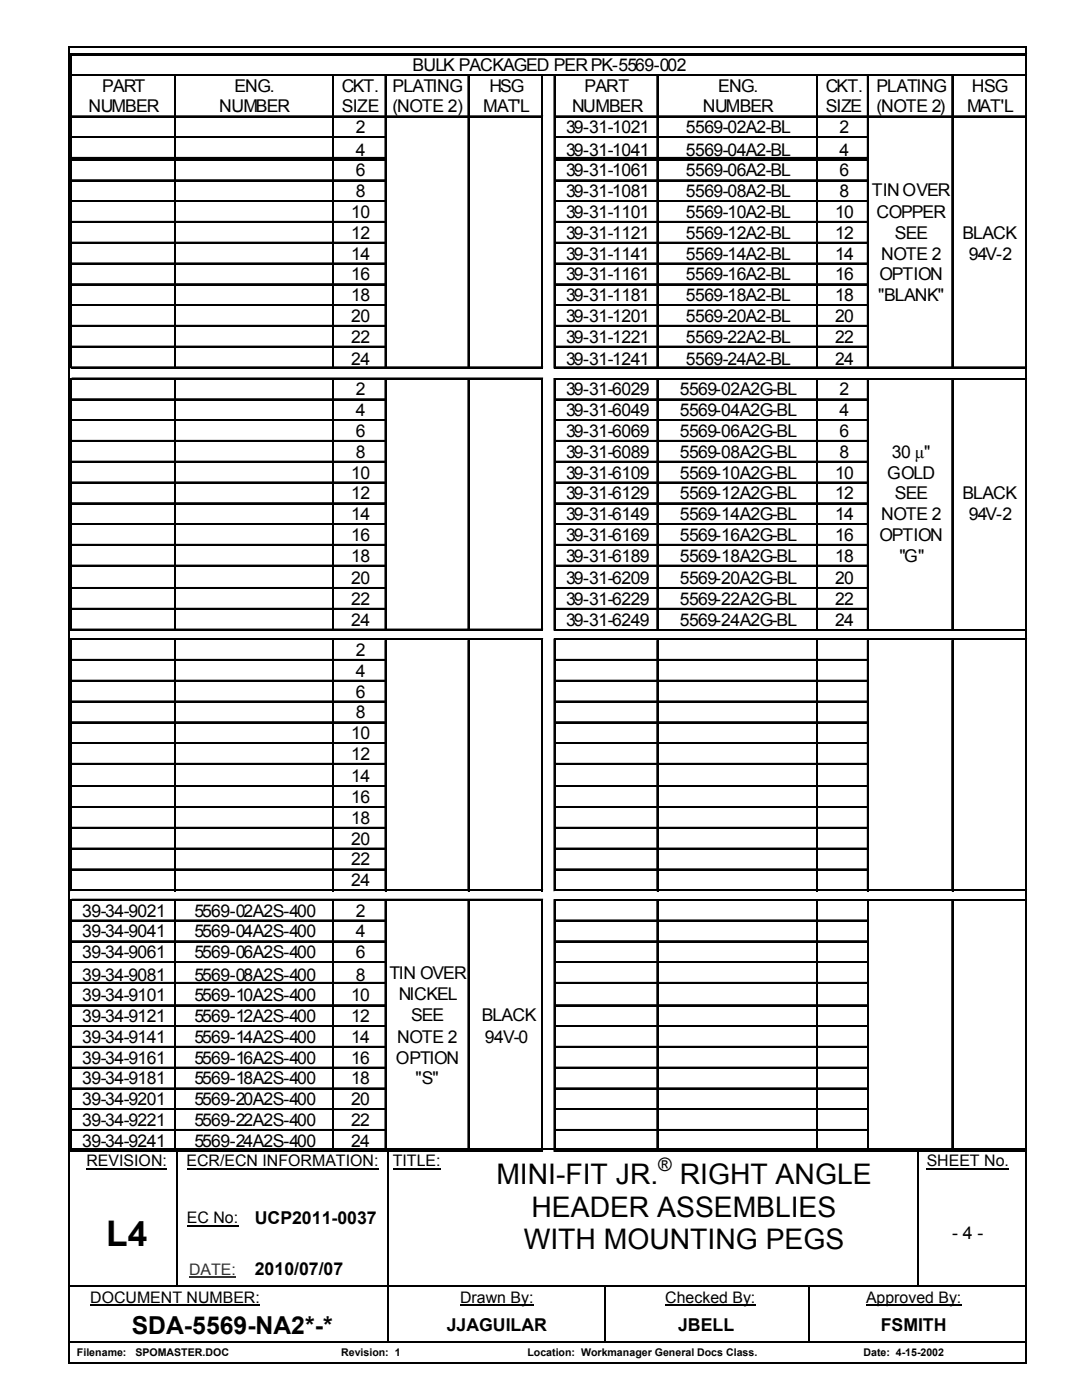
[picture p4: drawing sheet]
<svg xmlns="http://www.w3.org/2000/svg" width="216mm" height="279mm" viewBox="0 0 216 279" stroke-linecap="round" stroke-linejoin="round" font-family="sans-serif">
<defs><g id="words">
<text font-size="7" x="21.2" y="248.6">L4</text>
<g font-size="5.7">
<text x="99" y="236.3">MINI-FIT JR.</text>
<text x="135.6" y="236.3">RIGHT ANGLE</text>
<text x="106" y="242.8">HEADER ASSEMBLIES</text>
<text x="104.5" y="249.3">WITH MOUNTING PEGS</text>
</g>
<text font-size="4.9" x="26.3" y="266.2">SDA-5569-NA2*-*</text>
<text font-size="3.7" x="131.4" y="233.7">®</text>
<g font-size="3.5">
<text x="82.3" y="14.1">BULK PACKAGED PER PK-5569-002</text>
<text x="17.7" y="22.4">NUMBER</text>
<text x="20.4" y="18.3">PART</text>
<text x="43.7" y="22.4">NUMBER</text>
<text x="46.8" y="18.3">ENG.</text>
<text x="68.2" y="18.3">CKT.</text>
<text x="68.2" y="22.4">SIZE</text>
<text x="78.3" y="18.3">PLATING</text>
<text x="78.3" y="22.4">(NOTE 2)</text>
<text x="96.4" y="22.4">MAT'L</text>
<text x="97.6" y="18.3">HSG</text>
<text x="114.2" y="22.4">NUMBER</text>
<text x="116.6" y="18.3">PART</text>
<text x="140.3" y="22.4">NUMBER</text>
<text x="143.3" y="18.3">ENG.</text>
<text x="164.8" y="18.3">CKT.</text>
<text x="164.8" y="22.4">SIZE</text>
<text x="174.9" y="18.3">PLATING</text>
<text x="174.9" y="22.4">(NOTE 2)</text>
<text x="193" y="22.4">MAT'L</text>
<text x="193.9" y="18.3">HSG</text>
<text x="71" y="26.6">2</text>
<text x="113" y="26.6">39-31-1021</text>
<text x="136.9" y="26.6">5569-02A2-BL</text>
<text x="167.5" y="26.6">2</text>
<text x="71" y="31.1">4</text>
<text x="71" y="35.2">6</text>
<text x="113" y="31.1">39-31-1041</text>
<text x="113" y="35.2">39-31-1061</text>
<text x="136.9" y="31.1">5569-04A2-BL</text>
<text x="136.9" y="35.2">5569-06A2-BL</text>
<text x="167.5" y="31.1">4</text>
<text x="167.5" y="35.2">6</text>
<text x="71" y="39.3">8</text>
<text x="113" y="39.3">39-31-1081</text>
<text x="136.9" y="39.3">5569-08A2-BL</text>
<text x="167.5" y="39.3">8</text>
<text x="174" y="39">TIN OVER</text>
<text x="70.1" y="43.5">10</text>
<text x="70.1" y="47.6">12</text>
<text x="113" y="43.5">39-31-1101</text>
<text x="113" y="47.6">39-31-1121</text>
<text x="136.9" y="43.5">5569-10A2-BL</text>
<text x="136.9" y="47.6">5569-12A2-BL</text>
<text x="166.6" y="43.5">10</text>
<text x="166.6" y="47.6">12</text>
<text x="174.9" y="43.5">COPPER</text>
<text x="178.6" y="47.6">SEE</text>
<text x="192.1" y="47.6">BLACK</text>
<text x="70.1" y="51.8">14</text>
<text x="113" y="51.8">39-31-1141</text>
<text x="136.9" y="51.8">5569-14A2-BL</text>
<text x="166.6" y="51.8">14</text>
<text x="175.8" y="51.8">NOTE 2</text>
<text x="193.3" y="51.8">94V-2</text>
<text x="70.1" y="55.9">16</text>
<text x="113" y="55.9">39-31-1161</text>
<text x="136.9" y="55.9">5569-16A2-BL</text>
<text x="166.6" y="55.9">16</text>
<text x="175.5" y="55.9">OPTION</text>
<text x="70.1" y="60.1">18</text>
<text x="70.1" y="64.2">20</text>
<text x="113" y="60.1">39-31-1181</text>
<text x="113" y="64.2">39-31-1201</text>
<text x="136.9" y="60.1">5569-18A2-BL</text>
<text x="136.9" y="64.2">5569-20A2-BL</text>
<text x="166.6" y="60.1">18</text>
<text x="166.6" y="64.2">20</text>
<text x="175.2" y="60.1">&quot;BLANK&quot;</text>
<text x="70.1" y="68.4">22</text>
<text x="113" y="68.4">39-31-1221</text>
<text x="136.9" y="68.4">5569-22A2-BL</text>
<text x="166.6" y="68.4">22</text>
<text x="70.1" y="72.9">24</text>
<text x="113" y="72.9">39-31-1241</text>
<text x="136.9" y="72.9">5569-24A2-BL</text>
<text x="166.6" y="72.9">24</text>
<text x="71" y="78.9">2</text>
<text x="71" y="83.1">4</text>
<text x="113" y="78.9">39-31-6029</text>
<text x="113" y="83.1">39-31-6049</text>
<text x="135.7" y="78.9">5569-02A2G-BL</text>
<text x="135.7" y="83.1">5569-04A2G-BL</text>
<text x="167.5" y="78.9">2</text>
<text x="167.5" y="83.1">4</text>
<text x="71" y="87.2">6</text>
<text x="113" y="87.2">39-31-6069</text>
<text x="135.7" y="87.2">5569-06A2G-BL</text>
<text x="167.5" y="87.2">6</text>
<text x="70.1" y="95.5">10</text>
<text x="71" y="91.4">8</text>
<text x="113" y="95.5">39-31-6109</text>
<text x="113" y="91.4">39-31-6089</text>
<text x="135.7" y="95.5">5569-10A2G-BL</text>
<text x="135.7" y="91.4">5569-08A2G-BL</text>
<text x="166.6" y="95.5">10</text>
<text x="167.5" y="91.4">8</text>
<text x="177" y="95.5">GOLD</text>
<text x="178" y="91.4">30 µ&quot;</text>
<text x="70.1" y="99.7">12</text>
<text x="113" y="99.7">39-31-6129</text>
<text x="135.7" y="99.7">5569-12A2G-BL</text>
<text x="166.6" y="99.7">12</text>
<text x="178.6" y="99.7">SEE</text>
<text x="192.1" y="99.7">BLACK</text>
<text x="70.1" y="103.8">14</text>
<text x="70.1" y="107.9">16</text>
<text x="113" y="103.8">39-31-6149</text>
<text x="113" y="107.9">39-31-6169</text>
<text x="135.7" y="103.8">5569-14A2G-BL</text>
<text x="135.7" y="107.9">5569-16A2G-BL</text>
<text x="166.6" y="103.8">14</text>
<text x="166.6" y="107.9">16</text>
<text x="175.5" y="107.9">OPTION</text>
<text x="175.8" y="103.8">NOTE 2</text>
<text x="193.3" y="103.8">94V-2</text>
<text x="70.1" y="112.1">18</text>
<text x="113" y="112.1">39-31-6189</text>
<text x="135.7" y="112.1">5569-18A2G-BL</text>
<text x="166.6" y="112.1">18</text>
<text x="179.5" y="112.1">&quot;G&quot;</text>
<text x="70.1" y="116.6">20</text>
<text x="113" y="116.6">39-31-6209</text>
<text x="135.7" y="116.6">5569-20A2G-BL</text>
<text x="166.6" y="116.6">20</text>
<text x="70.1" y="120.7">22</text>
<text x="70.1" y="124.9">24</text>
<text x="113" y="120.7">39-31-6229</text>
<text x="113" y="124.9">39-31-6249</text>
<text x="135.7" y="120.7">5569-22A2G-BL</text>
<text x="135.7" y="124.9">5569-24A2G-BL</text>
<text x="166.6" y="120.7">22</text>
<text x="166.6" y="124.9">24</text>
<text x="71" y="130.9">2</text>
<text x="71" y="135.1">4</text>
<text x="71" y="139.2">6</text>
<text x="71" y="143.4">8</text>
<text x="70.1" y="147.5">10</text>
<text x="70.1" y="151.7">12</text>
<text x="70.1" y="156.1">14</text>
<text x="70.1" y="160.3">16</text>
<text x="70.1" y="164.4">18</text>
<text x="70.1" y="168.6">20</text>
<text x="70.1" y="172.7">22</text>
<text x="70.1" y="176.9">24</text>
<text x="16.4" y="182.9">39-34-9021</text>
<text x="38.8" y="182.9">5569-02A2S-400</text>
<text x="71" y="182.9">2</text>
<text x="16.4" y="187.1">39-34-9041</text>
<text x="16.4" y="191.2">39-34-9061</text>
<text x="38.8" y="187.1">5569-04A2S-400</text>
<text x="38.8" y="191.2">5569-06A2S-400</text>
<text x="71" y="187.1">4</text>
<text x="71" y="191.2">6</text>
<text x="16.4" y="195.7">39-34-9081</text>
<text x="38.8" y="195.7">5569-08A2S-400</text>
<text x="71" y="195.7">8</text>
<text x="77.7" y="195.4">TIN OVER</text>
<text x="16.4" y="199.8">39-34-9101</text>
<text x="16.4" y="204">39-34-9121</text>
<text x="38.8" y="199.8">5569-10A2S-400</text>
<text x="38.8" y="204">5569-12A2S-400</text>
<text x="70.1" y="199.8">10</text>
<text x="70.1" y="204">12</text>
<text x="79.6" y="199.5">NICKEL</text>
<text x="82" y="203.7">SEE</text>
<text x="96.1" y="203.7">BLACK</text>
<text x="16.4" y="208.1">39-34-9141</text>
<text x="38.8" y="208.1">5569-14A2S-400</text>
<text x="70.1" y="208.1">14</text>
<text x="79.3" y="208.1">NOTE 2</text>
<text x="96.7" y="208.1">94V-0</text>
<text x="16.4" y="212.3">39-34-9161</text>
<text x="38.8" y="212.3">5569-16A2S-400</text>
<text x="70.1" y="212.3">16</text>
<text x="79" y="212.3">OPTION</text>
<text x="16.4" y="216.4">39-34-9181</text>
<text x="16.4" y="220.6">39-34-9201</text>
<text x="38.8" y="216.4">5569-18A2S-400</text>
<text x="38.8" y="220.6">5569-20A2S-400</text>
<text x="70.1" y="216.4">18</text>
<text x="70.1" y="220.6">20</text>
<text x="82.9" y="216.4">&quot;S&quot;</text>
<text x="16.4" y="224.7">39-34-9221</text>
<text x="38.8" y="224.7">5569-22A2S-400</text>
<text x="70.1" y="224.7">22</text>
<text x="16.4" y="228.9">39-34-9241</text>
<text x="38.8" y="228.9">5569-24A2S-400</text>
<text x="70.1" y="228.9">24</text>
<text x="50.8" y="244.3">UCP2011-0037</text>
<text x="190" y="247.3">- 4 -</text>
<text x="50.8" y="254.5">2010/07/07</text>
<text x="89.1" y="265.5">JJAGUILAR</text>
<text x="135.3" y="265.5">JBELL</text>
<text x="175.7" y="265.5">FSMITH</text>
</g>
<g font-size="3.2">
<text x="17.3" y="232.8">REVISION:</text>
<text x="37.2" y="232.8">ECR/ECN INFORMATION:</text>
<text x="78.4" y="232.8">TITLE:</text>
<text x="184.9" y="232.8">SHEET No.</text>
<text x="37.3" y="244.2">EC No:</text>
<text x="18" y="260">DOCUMENT NUMBER:</text>
<text x="91.8" y="260">Drawn By:</text>
<text x="132.8" y="260">Checked By:</text>
<text x="172.8" y="260">Approved By:</text>
</g>
<text font-size="3.2" fill="#333" x="37.7" y="254.4">DATE:</text>
<g font-size="2.1">
<text x="15.3" y="270.5">Filename:</text>
<text x="27" y="270.5">SPOMASTER.DOC</text>
<text x="68.1" y="270.5">Revision: 1</text>
<text x="105.2" y="270.5">Location: Workmanager General Docs Class.</text>
<text x="172.3" y="270.5">Date: 4-15-2002</text>
</g>
</g></defs>
<g fill="#000">
<path d="M13.6 9.3h.4v.3h-.4zM14 10.7h.3v.4h-.3zM204.3 10.7h.3v.4h-.3zM204.5 9.3h.3v.3h-.3zM14.3 31.4h62.8v.6h-62.8zM110.8 31.4h62.6v.6h-62.6zM35.1 229.6h.3v.2h-.3zM35.1 229.2h.4v.4h-.4zM35.1 236.1h.3v.9h-.3zM77.4 229.6h.2v.2h-.2zM77.4 229.2h.3v.4h-.3zM77.4 236.1h.2v.9h-.2z"/>
<path d="M89.7 229.2h.3v.4h-.3zM183 229.6h.3v.2h-.3zM183 229.2h.4v.4h-.4zM183 236.1h.3v.9h-.3zM203.2 229.2h.4v.4h-.4zM203.6 229.2h.9v.4h-.9zM35.1 249.6h.3v.9h-.3zM35.1 256.5h.3v.3h-.3zM49.4 256.5h.3v.3h-.3zM77.4 249.6h.2v.9h-.2zM77.4 256.5h.2v.5h-.2zM89.7 256.5h.2v.3h-.2z"/>
<path d="M120.7 256.8h.2v.2h-.2zM120.7 256.5h.2v.3h-.2zM161.3 256.8h.2v.2h-.2zM161.3 256.5h.2v.3h-.2zM183 249.6h.3v.9h-.3zM183 256.5h.3v.3h-.3zM13.6 271.8h.4v.3h-.4zM77.3 260.9h.4v.7h-.4zM77.3 267.7h.4v.4h-.4zM120.6 260.9h.4v.7h-.4zM120.6 267.7h.4v.4h-.4zM161.3 260.9h.2v.7h-.2z"/>
<path d="M161.3 267.7h.3v.4h-.3zM203 267.7h.3v.4h-.3zM203.2 267.7h.4v.4h-.4zM203.6 267.7h.9v.4h-.9zM204.5 271.8h.3v.3h-.3z"/>
</g>
<g fill="none" stroke="#000" stroke-width=".34">
<path d="M13.8 9.6v262.2M14 9.4h190.5M14.3 10.9h190.2M204.6 9.6v262.2M14 229.4h21.1M35.5 229.4h41.9M77.7 229.4h12M90 229.4h93M183.4 229.4h19.8M14 267.9h63.3M14 271.9h190.5M77.5 261.6v6.1"/>
<path d="M77.7 267.9h42.9M120.8 261.6v6.1M121 267.9h40.3M161.6 267.9h41.4"/>
</g>
<path d="M17.3 233.2h16M37.2 233.2h38.3M78.4 233.2h9.5M184.9 233.2h16.4M37.3 244.6h10.2M18 260.4h33.9M91.8 260.4h14.6M132.8 260.4h17.9M172.8 260.4h19" fill="none" stroke="#000" stroke-width=".23"/>
<g fill="none" stroke="#000" stroke-width=".25">
<path d="M35.3 229.8v6.3M35.3 237v12.6M77.5 229.8v6.3M77.5 237v12.6M183.2 229.8v6.3M183.2 237v12.6M14 256.7h21.1M35.3 250.5v6M35.4 256.7h14M49.7 256.7h27.7M77.5 250.5v6M77.5 257v3.9"/>
<path d="M77.6 256.7h12.1M89.9 256.7h30.8M120.8 257v3.9M120.9 256.7h40.4M161.4 257v3.9M161.5 256.7h21.5M183.2 250.5v6M183.3 256.7h21.2M161.4 261.6v6.1"/>
</g>
<path d="M37.7 254.8h9.4" fill="none" stroke="#333" stroke-width=".23"/>
<g fill="none" stroke="#000" stroke-width=".2">
<path d="M14 10.7v62.8M14.3 10.7h190.6M14.3 14.8h190.6M34.8 15.1v58.4M66.4 15.1v58.4M76.8 15.1v58.4M93.4 15.1v58.4M108.1 15.1v58.4M110.5 15.1v58.4M131.1 15.1v58.4M162.9 15.1v58.4M173.1 15.1v58.4"/>
<path d="M189.9 15.1v58.4M204.6 11v62.5M14.3 23.1h94.1M14.3 27.3h62.8M14.3 31.4h62.8M14.3 35.9h62.8M110.8 23.1h94.1M110.8 27.3h62.6M110.8 31.4h62.6M110.8 35.9h62.6M14.3 40h62.8M14.3 44.2h62.8"/>
<path d="M14.3 48.3h62.8M14.3 52.5h62.8M14.3 56.6h62.8M110.8 40h62.6M110.8 44.2h62.6M110.8 48.3h62.6M110.8 52.5h62.6M110.8 56.6h62.6M14 75.4v50.5M14.3 60.8h62.8M14.3 64.9h62.8M14.3 69.1h62.8"/>
<path d="M14.3 73.2h94.1M14.3 75.4h94.1M14.3 79.6h62.8M34.8 75.8v50.1M66.4 75.8v50.1M76.8 75.8v50.1M93.4 75.8v50.1M108.1 75.8v50.1M110.5 75.4v50.5M110.8 60.8h62.6M110.8 64.9h62.6M110.8 69.1h62.6"/>
<path d="M110.8 73.2h94.1M110.8 75.4h94.1M110.8 79.6h62.6M131.1 75.8v50.1M162.9 75.8v50.1M173.1 75.8v50.1M189.9 75.8v50.1M204.6 75.8v50.1M14.3 83.7h62.8M14.3 87.9h62.8M14.3 92h62.8M14.3 96.2h62.8"/>
<path d="M110.8 83.7h62.6M110.8 87.9h62.6M110.8 92h62.6M110.8 96.2h62.6M14.3 100.3h62.8M14.3 104.5h62.8M14.3 108.6h62.8M14.3 112.8h62.8M14.3 117.2h62.8M110.8 100.3h62.6M110.8 104.5h62.6M110.8 108.6h62.6"/>
<path d="M110.8 112.8h62.6M110.8 117.2h62.6M14 127.4v50.5M14.3 121.4h62.8M14.3 125.5h94.1M14.3 127.4h94.1M14.3 131.6h62.8M14.3 135.7h62.8M14.3 139.9h62.8M34.8 127.8v50.1M66.4 127.8v50.1M76.8 127.8v50.1"/>
<path d="M93.4 127.8v50.1M108.1 127.8v50.1M110.5 127.4v50.5M110.8 121.4h62.6M110.8 125.5h94.1M110.8 127.4h94.1M110.8 131.6h62.6M110.8 135.7h62.6M110.8 139.9h62.6M131.1 127.8v50.1M162.9 127.8v50.1M173.1 127.8v50.1"/>
<path d="M189.9 127.8v50.1M204.6 127.8v50.1M14.3 144h62.8M14.3 148.2h62.8M14.3 152.3h62.8M14.3 156.8h62.8M110.8 144h62.6M110.8 148.2h62.6M110.8 152.3h62.6M110.8 156.8h62.6M14 179.5v50.4M14.3 161h62.8"/>
<path d="M14.3 165.1h62.8M14.3 169.2h62.8M14.3 173.4h62.8M14.3 177.5h94.1M14.3 179.5h94.1M34.8 179.8v50.1M66.4 179.8v50.1M76.8 179.8v50.1M93.4 179.8v50.1M108.1 179.8v50.1M110.5 179.5v50.4M110.8 161h62.6"/>
<path d="M110.8 165.1h62.6M110.8 169.2h62.6M110.8 173.4h62.6M110.8 177.5h94.1M110.8 179.5h94.1M131.1 179.8v50.1M162.9 179.8v50.1M173.1 179.8v50.1M189.9 179.8v50.1M204.6 179.8v50.1M14.3 183.6h62.8M14.3 187.7h62.8"/>
<path d="M14.3 191.9h62.8M14.3 196h62.8M110.8 183.6h62.6M110.8 187.7h62.6M110.8 191.9h62.6M110.8 196h62.6M14.3 200.5h62.8M14.3 204.7h62.8M14.3 208.8h62.8M14.3 213h62.8M14.3 217.1h62.8M110.8 200.5h62.6"/>
<path d="M110.8 204.7h62.6M110.8 208.8h62.6M110.8 213h62.6M110.8 217.1h62.6M14.3 221.3h62.8M14.3 225.4h62.8M14.3 229.6h94.1M110.8 221.3h62.6M110.8 225.4h62.6M110.8 229.6h94.1"/>
</g>
<g fill="none" stroke="#000" stroke-width=".32">
<path d="M14.1 10.7v62.8M14.3 10.8h190.6M14.3 15h190.6M66.5 15.1v58.4M163.1 15.1v58.4M190.1 15.1v58.4M14.3 23.3h94.1M14.3 27.4h62.8M14.3 36h62.8M110.8 23.3h94.1M110.8 27.4h62.6M110.8 36h62.6"/>
<path d="M14.3 40.2h62.8M14.3 44.3h62.8M14.3 48.5h62.8M14.3 52.6h62.8M14.3 56.8h62.8M110.8 40.2h62.6M110.8 44.3h62.6M110.8 48.5h62.6M110.8 52.6h62.6M110.8 56.8h62.6M14.1 75.4v50.5M14.3 60.9h62.8"/>
<path d="M14.3 65.1h62.8M14.3 69.2h62.8M14.3 73.4h94.1M14.3 75.6h94.1M14.3 79.7h62.8M66.5 75.8v50.1M110.8 60.9h62.6M110.8 65.1h62.6M110.8 69.2h62.6M110.8 73.4h94.1M110.8 75.6h94.1M110.8 79.7h62.6"/>
<path d="M163.1 75.8v50.1M190.1 75.8v50.1M14.3 83.9h62.8M14.3 88h62.8M14.3 92.2h62.8M14.3 96.3h62.8M110.8 83.9h62.6M110.8 88h62.6M110.8 92.2h62.6M110.8 96.3h62.6M14.3 100.5h62.8M14.3 104.6h62.8"/>
<path d="M14.3 108.8h62.8M14.3 112.9h62.8M14.3 117.4h62.8M110.8 100.5h62.6M110.8 104.6h62.6M110.8 108.8h62.6M110.8 112.9h62.6M110.8 117.4h62.6M14.1 127.4v50.5M14.3 121.5h62.8M14.3 125.7h94.1M14.3 127.6h94.1"/>
<path d="M14.3 131.8h62.8M14.3 135.9h62.8M66.5 127.8v50.1M110.8 121.5h62.6M110.8 125.7h94.1M110.8 127.6h94.1M110.8 131.8h62.6M110.8 135.9h62.6M163.1 127.8v50.1M190.1 127.8v50.1M14.3 140h62.8M14.3 144.2h62.8"/>
<path d="M14.3 148.3h62.8M14.3 152.5h62.8M14.3 157h62.8M110.8 140h62.6M110.8 144.2h62.6M110.8 148.3h62.6M110.8 152.5h62.6M110.8 157h62.6M14.1 179.5v50.4M14.3 161.1h62.8M14.3 165.3h62.8M14.3 169.4h62.8"/>
<path d="M14.3 173.6h62.8M14.3 177.7h94.1M14.3 179.6h94.1M66.5 179.8v50.1M110.8 161.1h62.6M110.8 165.3h62.6M110.8 169.4h62.6M110.8 173.6h62.6M110.8 177.7h94.1M110.8 179.6h94.1M163.1 179.8v50.1M190.1 179.8v50.1"/>
<path d="M14.3 183.8h62.8M14.3 187.9h62.8M14.3 192.1h62.8M14.3 196.2h62.8M110.8 183.8h62.6M110.8 187.9h62.6M110.8 192.1h62.6M110.8 196.2h62.6M14.3 200.7h62.8M14.3 204.8h62.8M14.3 209h62.8M14.3 213.1h62.8"/>
<path d="M14.3 217.3h62.8M110.8 200.7h62.6M110.8 204.8h62.6M110.8 209h62.6M110.8 213.1h62.6M110.8 217.3h62.6M14.3 221.4h62.8M14.3 225.6h62.8M14.3 229.7h94.1M110.8 221.4h62.6M110.8 225.6h62.6M110.8 229.7h94.1"/>
</g>
<g fill="none" stroke="#000" stroke-width=".3">
<path d="M35 15.1v58.4M77 15.1v58.4M93.5 15.1v58.4M108.2 15.1v58.4M110.7 15.1v58.4M131.2 15.1v58.4M173.2 15.1v58.4M204.8 11v62.5M35 75.8v50.1M77 75.8v50.1M93.5 75.8v50.1M108.2 75.8v50.1"/>
<path d="M110.7 75.4v50.5M131.2 75.8v50.1M173.2 75.8v50.1M204.8 75.8v50.1M35 127.8v50.1M77 127.8v50.1M93.5 127.8v50.1M108.2 127.8v50.1M110.7 127.4v50.5M131.2 127.8v50.1M173.2 127.8v50.1M204.8 127.8v50.1"/>
<path d="M35 179.8v50.1M77 179.8v50.1M93.5 179.8v50.1M108.2 179.8v50.1M110.7 179.5v50.4M131.2 179.8v50.1M173.2 179.8v50.1M204.8 179.8v50.1"/>
</g>
<use href="#words"/>
</svg>
